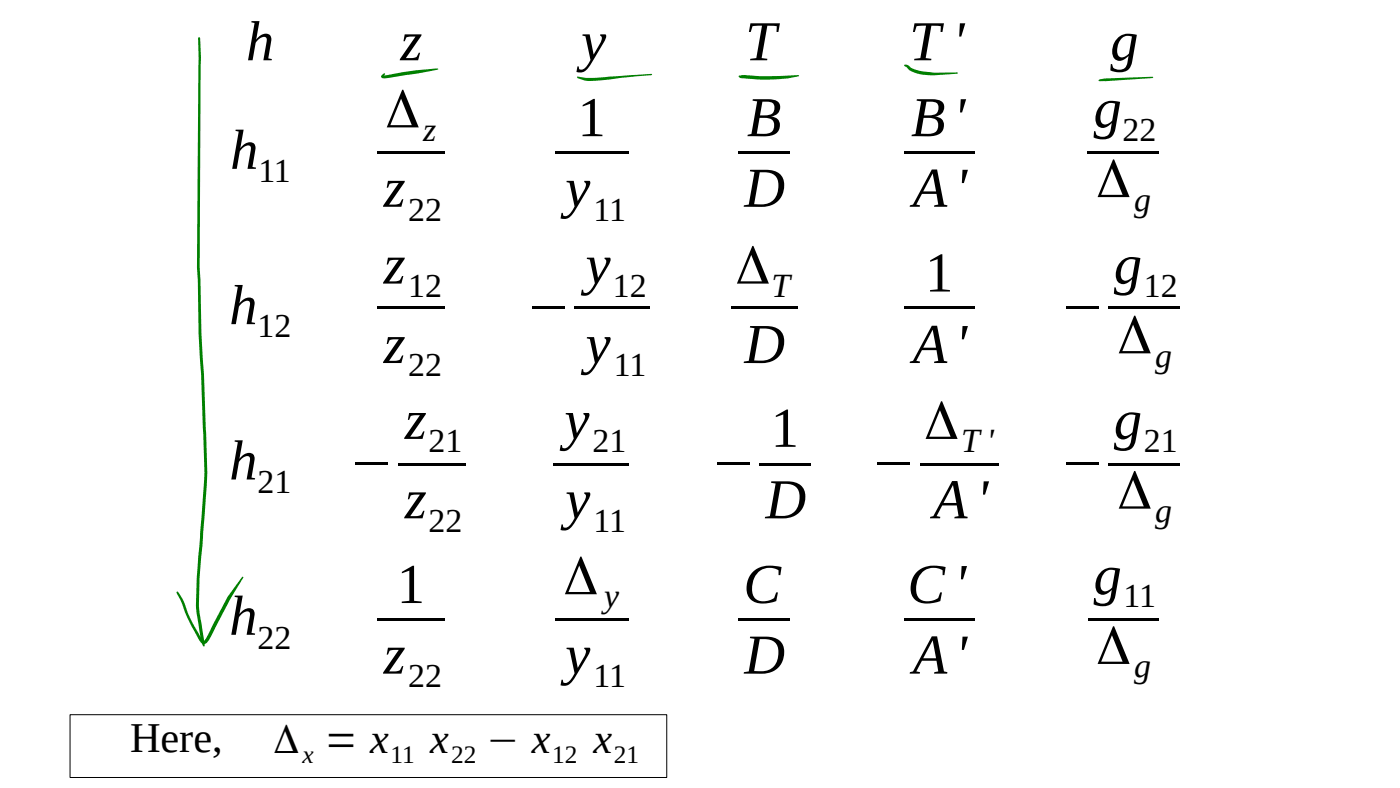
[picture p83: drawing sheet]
<svg xmlns="http://www.w3.org/2000/svg" width="280mm" height="158mm" viewBox="0 0 280 158" stroke-linecap="round" stroke-linejoin="round" font-family="sans-serif">
<defs><g id="words">
<g font-size="11.3">
<text x="49.2" y="12.1">h</text>
<text x="80.1" y="12.1">z</text>
<text x="116.2" y="12.1">y</text>
<text x="149" y="12.1">T</text>
<text x="181.8" y="12.1">T'</text>
<text x="222.1" y="12.1">g</text>
<text x="77.1" y="25.5">Δ</text>
<text x="115.5" y="27.2">1</text>
<text x="149.4" y="27.2">B</text>
<text x="182.2" y="27.2">B'</text>
<text x="218.7" y="25.5">g</text>
<text x="46" y="33.8">h</text>
<text x="76.7" y="41.3">z</text>
<text x="113.1" y="41.3">y</text>
<text x="148.9" y="41.3">D</text>
<text x="182.6" y="41.3">A'</text>
<text x="219.2" y="39.4">Δ</text>
<text x="76.7" y="56.7">z</text>
<text x="117.1" y="56.7">y</text>
<text x="147.1" y="56.7">Δ</text>
<text x="185" y="58.3">1</text>
<text x="222.8" y="56.7">g</text>
<text x="45.9" y="64.8">h</text>
<text x="105.1" y="64.8">−</text>
<text x="212" y="64.8">−</text>
<text x="223.5" y="70.6">Δ</text>
<text x="76.7" y="72.6">z</text>
<text x="117.1" y="72.6">y</text>
<text x="148.9" y="72.6">D</text>
<text x="182.6" y="72.6">A'</text>
<text x="81" y="87.7">z</text>
<text x="112.9" y="87.7">y</text>
<text x="154.2" y="89.3">1</text>
<text x="184.8" y="87.7">Δ</text>
<text x="222.8" y="87.7">g</text>
<text x="45.9" y="95.8">h</text>
<text x="69.8" y="95.8">−</text>
<text x="142.2" y="95.8">−</text>
<text x="174.3" y="95.8">−</text>
<text x="212" y="95.8">−</text>
<text x="223.5" y="101.7">Δ</text>
<text x="81" y="103.6">z</text>
<text x="113.1" y="103.6">y</text>
<text x="153.1" y="103.6">D</text>
<text x="186.6" y="103.6">A'</text>
<text x="112.7" y="118.8">Δ</text>
<text x="218.7" y="118.8">g</text>
<text x="79.4" y="120.5">1</text>
<text x="148.7" y="120.5">C</text>
<text x="181.5" y="120.5">C'</text>
<text x="45.9" y="126.9">h</text>
<text x="76.7" y="134.6">z</text>
<text x="113.1" y="134.6">y</text>
<text x="148.9" y="134.6">D</text>
<text x="182.6" y="134.6">A'</text>
<text x="219.2" y="132.7">Δ</text>
</g>
<g font-size="8.5">
<text x="26" y="150.4">Here,</text>
<text x="54.7" y="150.6">Δ = x</text>
<text x="86" y="150.6">x</text>
<text x="97.3" y="150.6">− x</text>
<text x="118.7" y="150.6">x</text>
</g>
<g font-size="6.8">
<text x="84.7" y="28.3">z</text>
<text x="224.5" y="28.3">22</text>
<text x="51.7" y="36.4">11</text>
<text x="81.7" y="44.2">22</text>
<text x="118.7" y="44.2">11</text>
<text x="226.8" y="42.2">g</text>
<text x="81.7" y="59.3">12</text>
<text x="122.6" y="59.3">12</text>
<text x="154.3" y="59.3">T</text>
<text x="228.8" y="59.3">12</text>
<text x="51.5" y="67.4">12</text>
<text x="81.7" y="75.2">22</text>
<text x="122.8" y="75.2">11</text>
<text x="231.1" y="73.3">g</text>
<text x="85.7" y="90.4">21</text>
<text x="118.5" y="90.4">21</text>
<text x="192.3" y="90.4">T'</text>
<text x="228.8" y="90.4">21</text>
<text x="51.5" y="98.5">21</text>
<text x="85.7" y="106.3">22</text>
<text x="118.7" y="106.3">11</text>
<text x="231.1" y="104.3">g</text>
<text x="120.8" y="121.4">y</text>
<text x="224.7" y="121.4">11</text>
<text x="51.5" y="129.7">22</text>
<text x="81.7" y="137.3">22</text>
<text x="118.7" y="137.3">11</text>
<text x="226.8" y="135.4">g</text>
</g>
<g font-size="5.1">
<text x="60.5" y="152.5">x</text>
<text x="78.1" y="152.5">11</text>
<text x="90.2" y="152.5">22</text>
<text x="110.4" y="152.5">12</text>
<text x="122.7" y="152.5">21</text>
</g>
</g></defs>
<g fill="#000">
<path d="M75.5 30.2h13.4v.6h-13.4z" fill-rule="evenodd"/>
<path d="M110.9 30.2h14.8v.6h-14.8z" fill-rule="evenodd"/>
<path d="M147.6 30.2h10.4v.6h-10.4z" fill-rule="evenodd"/>
<path d="M180.8 30.2h14v.6h-14z" fill-rule="evenodd"/>
<path d="M217.5 30.2h14.4v.6h-14.4z" fill-rule="evenodd"/>
<path d="M75.5 61.3h13.4v.5h-13.4z" fill-rule="evenodd"/>
<path d="M115 61.3h15v.5h-15z" fill-rule="evenodd"/>
<path d="M146.2 61.3h13.2v.5h-13.2z" fill-rule="evenodd"/>
<path d="M180.8 61.3h14v.5h-14z" fill-rule="evenodd"/>
<path d="M221.7 61.3h14.3v.5h-14.3z" fill-rule="evenodd"/>
<path d="M79.7 92.5h13.5v.5h-13.5z" fill-rule="evenodd"/>
<path d="M110.8 92.5h15v.5h-15z" fill-rule="evenodd"/>
<path d="M151.9 92.5h10.3v.5h-10.3z" fill-rule="evenodd"/>
<path d="M184 92.5h15.7v.5h-15.7z" fill-rule="evenodd"/>
<path d="M221.7 92.5h14.4v.5h-14.4z" fill-rule="evenodd"/>
<path d="M75.5 123.5h13.4v.6h-13.4z" fill-rule="evenodd"/>
<path d="M110.9 123.5h14.8v.6h-14.8z" fill-rule="evenodd"/>
<path d="M147.6 123.5h10.4v.6h-10.4z" fill-rule="evenodd"/>
<path d="M180.8 123.5h14v.6h-14z" fill-rule="evenodd"/>
<path d="M217.7 123.5h14v.6h-14z" fill-rule="evenodd"/>
</g>
<path d="M14 142.9h119.3v12.5h-119.3z" fill="none" stroke="#000" stroke-width=".2"/>
<g fill="#008000">
<path d="M39.7 7.5l.1-.1 .2 .2 .2 3.9-.3 42 .4 13.2 .5 8 .7 19.8-1 14.7a108 108 0 0 0-.7 12l1.1 7.7-.1 .3-.2-.1a11.5 11.5 0 0 1-.9-4.5l-.5-3.6 .2-5.6 1.5-20.9-.7-19.7-.5-8.1-.1-10.8-.2-2.4z"/>
<path d="M35.3 118.3h.3l.9 1.3a32.1 32.1 0 0 0 4.2 8.5l.5-.5 .8-1.5a40.9 40.9 0 0 1 6.4-10.8l.1-.1 .2 .3a94.1 94.1 0 0 0-6.5 11.6l-.4 .8a.97 .97 0 0 1-.9 .8 .97 .97 0 0 1-1-.7 39.1 39.1 0 0 1-3.8-8.1l-.8-1.4z"/>
<path d="M76.4 15l.5-.4 .1 .2-.4 .5v-.2l1.2-.2a62 62 0 0 1 9.7-1.2l.2 .1-.1 .1-4.2 .8-5.7 .9h-1.2a.33 .33 0 0 1-.3-.2 .33 .33 0 0 1 .2-.4z"/>
<path d="M115.4 15.3l1.9 .3h1.5l11.5-.8 .1 .1-.1 .1-8.4 .9a14.2 14.2 0 0 1-5.2 .1l-1.2-.4z"/>
<path d="M147.8 15.1l1.6-.1a65.3 65.3 0 0 0 10.3 0l.1 .1a25.8 25.8 0 0 1-7.3 .8l-4.2-.3-.4-.1z"/>
<path d="M180.9 13h.6a5.1 5.1 0 0 0 3.6 1.3l1.7 .2h4.7l.1 .1-.1 .1-4.6 .4a8.9 8.9 0 0 1-5-1l-.9-.8z"/>
<path d="M219.9 15.9l1.2-.2 9.4-.4 .2 .2-.2 .1-9.4 .6h-1.3l-.1-.2z"/>
</g>
<use href="#words"/>
</svg>
